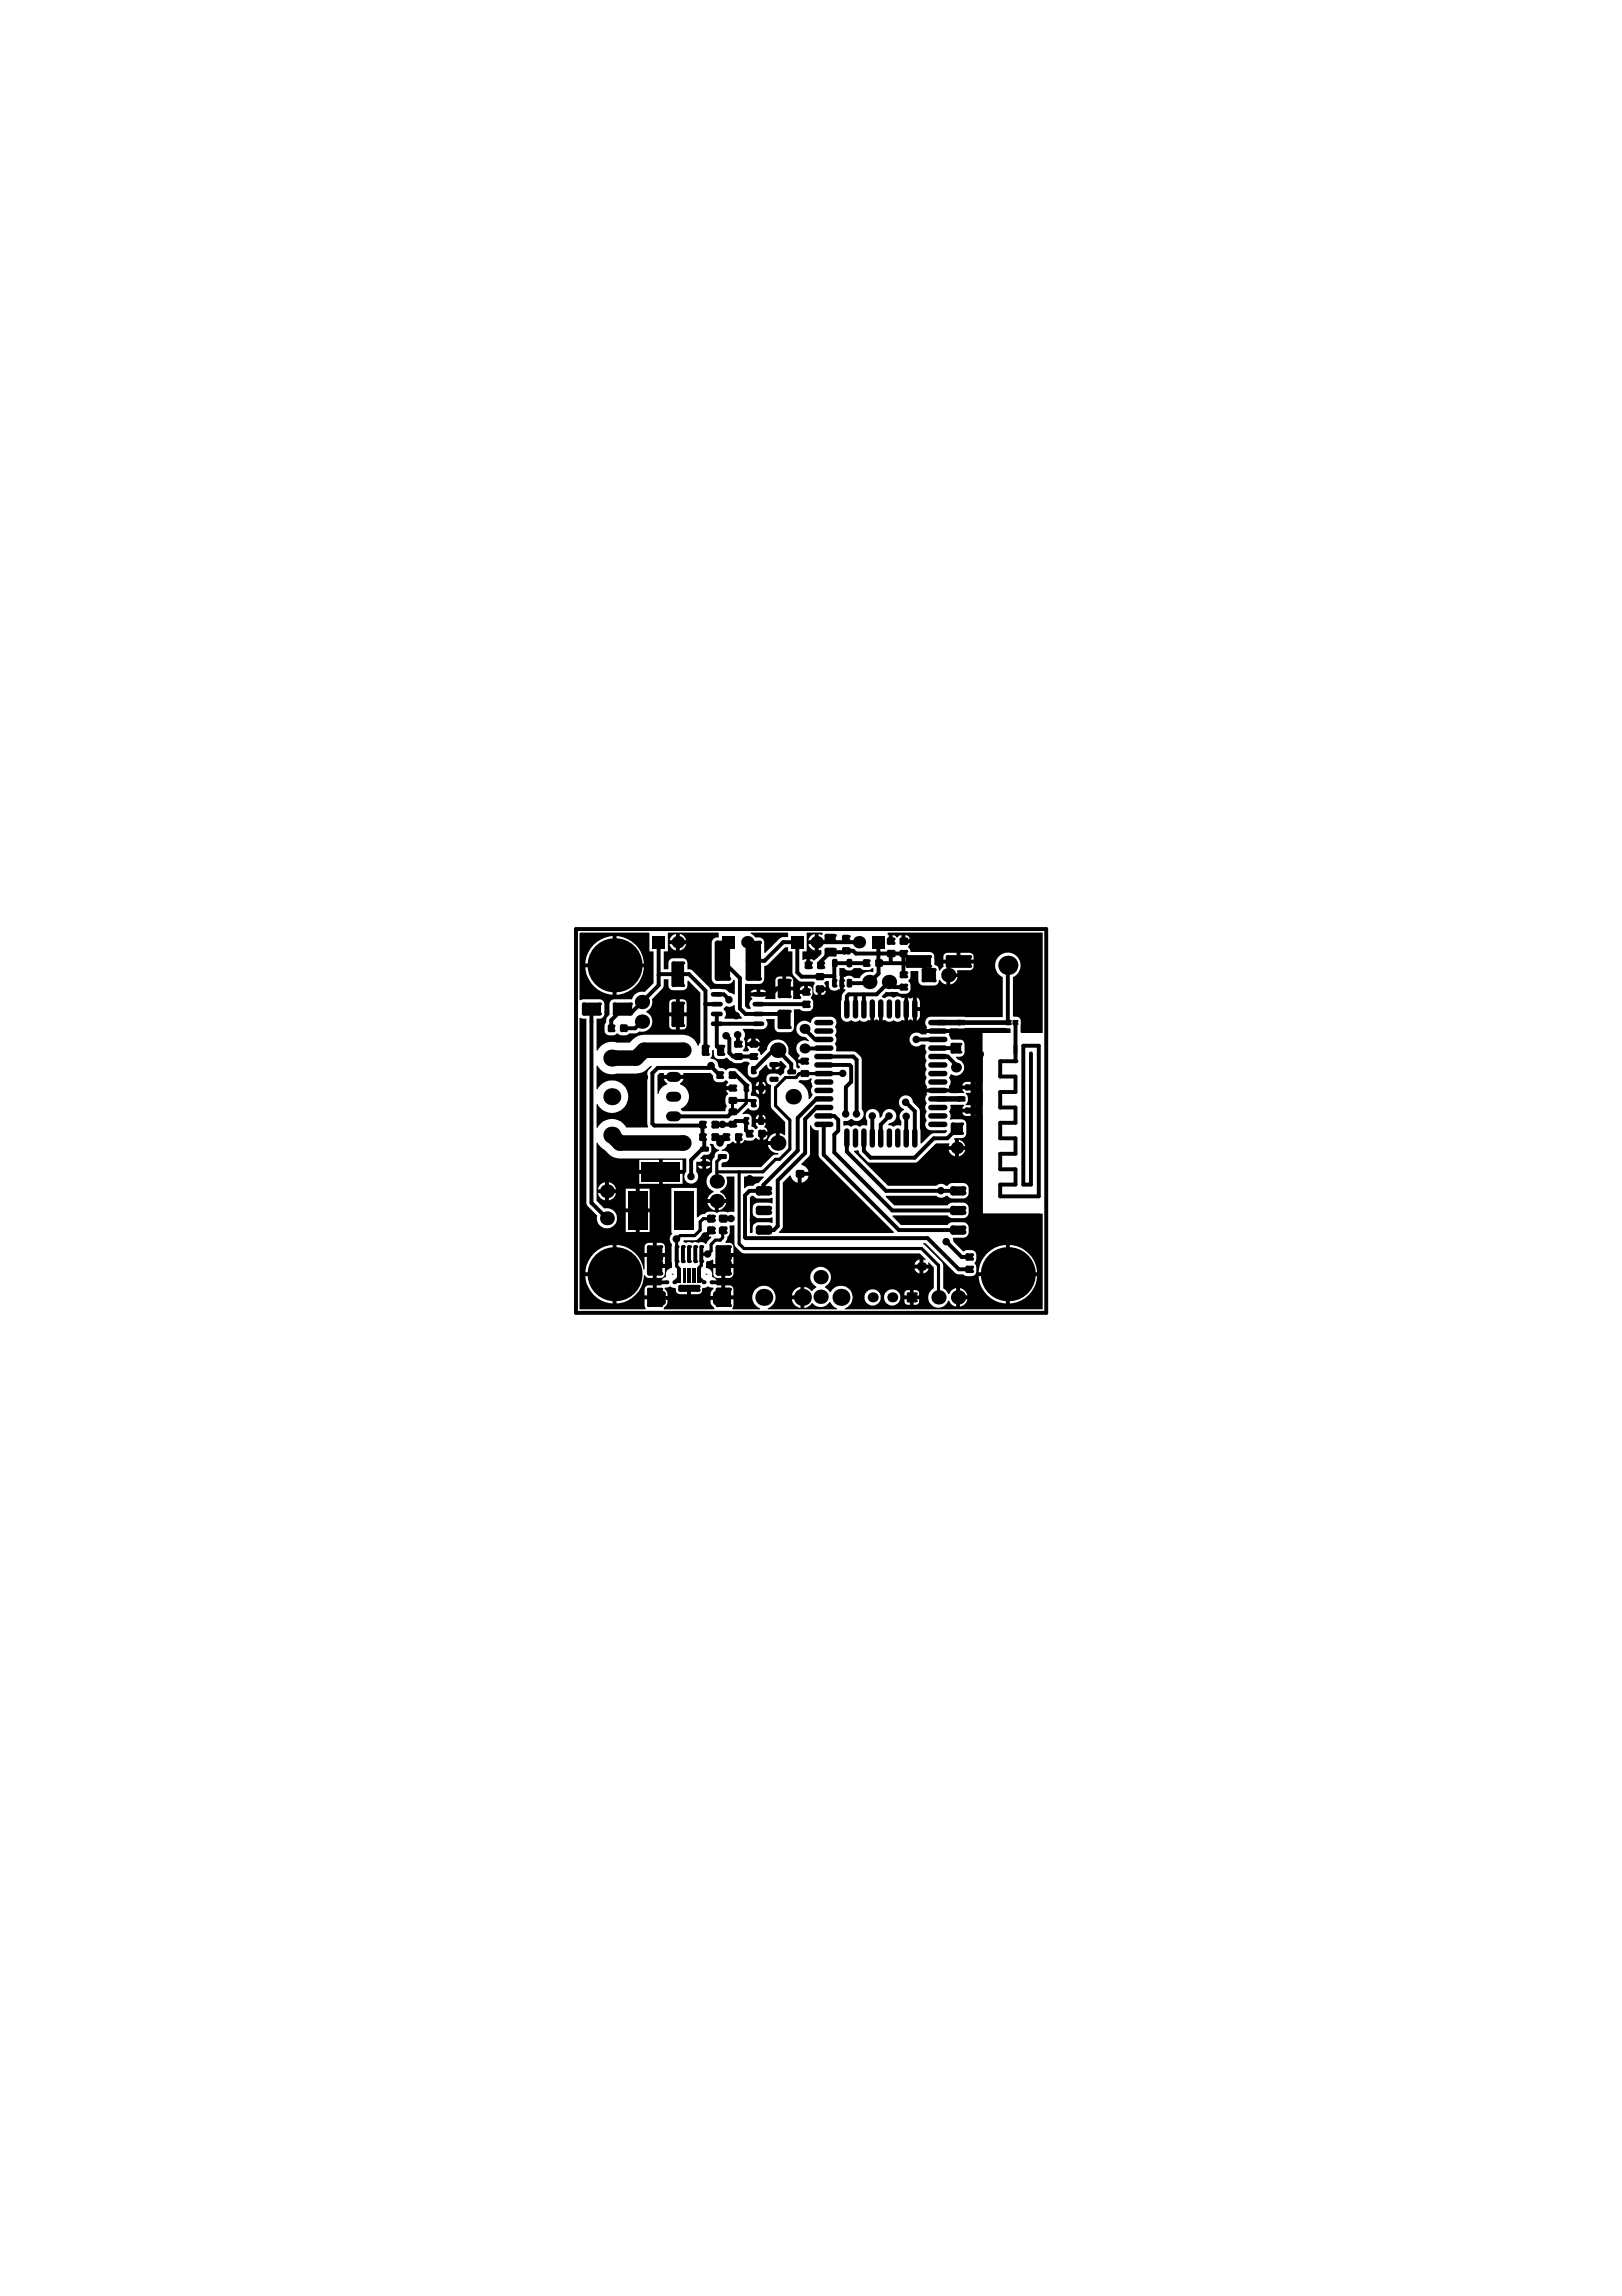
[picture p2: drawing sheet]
<svg xmlns="http://www.w3.org/2000/svg" width="210mm" height="297mm" viewBox="0 0 210 297" stroke-linecap="round" stroke-linejoin="round" font-family="sans-serif">
<g fill="none" stroke="#000" stroke-width=".51">
<path d="M74.5 120.2h60.9v49.6h-60.9zM76.5 130.9v24.7l2 2M80.5 130.5l-1.4 1.5v1M83.1 132.2l-.9 .8h-1.5M85.2 121.9v5.6l-3.4 3.4h-.8M85.2 126.2l.2-.2h3.8l2.1 2.2v7.7M91.3 129.9h1.5M92 137.9l1.1 1.2M92.1 137.9l-.3 .3h-6.7l-.7 .6v6.6l.3 .2h6.1l.1-.1v1.6l.2 .2v1.4h-.2l-1.5 1.4v2.1M92.8 128.6h.9l.7 .8M92.8 131.2v4.2l.5 .5M92.8 132.4h5.4"/>
<path d="M93.5 124.3l2.3 2.2v4l.7 .7h4.3l.7 .7M94 134l.4 .4v1.8l.5 .5h2.6M94.7 139.1h.5l1.4 1.3v.3M95.5 133.9v1.2M96.7 124.3h2.2l2.5-2.4h1.8v3.9l.5 .6 4.3-.1M97.5 138.5l2.6-2.6h.5l1.8 1.7v1.1M97.5 133.9v1.2M98.2 129.9h6.1M101.5 127.9h-.9l-.8 .7h-1.6M104.1 133.1l1.4 1.4h1.1M105.7 121.9h5.5M106.2 124.9v-.5l1.2-1.2h1.9l.2-.2h.9l.4 .4h6.1v2.7"/>
<path d="M106.6 135.6h-2.5M106.6 137.8h3.3l.2 .2v2l-.6 .6v3.5M106.6 136.7h3.8l.5 .4v7M107.4 121.4v.4M109.5 121.4v.3l.1 .2M110.7 128.8v1.7M111.8 128.6v1.9M112.1 124.6h-4.1v2.6M113.7 121.9v4.1l-1.3 1.2h-2.5M113.7 124.6h5l.1-.2 1.4 1.3v.5M113.7 123.2l.1 .2M115.3 123.4v1.2"/>
<path d="M116.9 127.7h-1.2l-.7-.7-1.6 1.6h-3.6l-.2 .3v1.6M118.6 134.5h2.8M121.4 136.7h1.2l1.1 1.1v.3M121.4 135.6h2.3M125.9 133.4h2M126.4 136.4v20.9M130.4 124.9l.1 7.4M131.4 132.3v5h-2v2h2v2h-2v2h2v2h-2v2h2v2h-2v2h2v2h-2v1.5h5v-19.5h-2v18h1v-17M132.4 133.4h2M92 159.2l-.7 .7M92.5 147.1h1.5l-.8 .8zM92.5 145.5h2.2l.5-.5h1.3v1.3l.5 .4"/>
<path d="M93.5 157.6h1.1M94.8 143.8l-.6 .6h-7M106.6 142.2h-.9l-2.5 2.4v4.3l-4.4 4.4v.8h-1.8l-.6 .5v5.5l.1 .1h23.5l4.1 4h1.3M106.6 143.3h-.9l-1.5 1.5v4.4l-3.6 3.5v5.9l-.5 .5h-1.3M106.6 144.4h1.4l.5 .5v1.4l-.5 .5v2.3l7.5 7.5h8.4M106.6 145.5v3.9l9.7 9.7h7.6M109.6 147.2v1.8l5.1 5.1h9.2M112.9 144.4v2.8M115.1 144.4l-1.1 1.1v1.7M117.2 142.6l1.2 1.2v3.4M117.3 144.4v2.8M123.8 146l-1.2 1.3h-1.8l-2.4 2.5h-5.7l-.9-.9v-1.7"/>
<path d="M125.9 157.3h8.5v2h-8.5v-22.9h1v20.9M125.9 157.8h8.5M125.9 158.3h8.5M125.9 158.8h8.5M122.5 160.7l1.9 1.9h1"/>
</g>
<g fill="#000">
<path d="M77.2 137.9h.1a2.04 2.04 0 0 0 2.5 1h2.5a2.29 2.29 0 0 0 1.9-1l.1 .1-.4 .5-.1 .3v6.6l.1 .3-.1 .2h-2.8a2.07 2.07 0 0 0-1.8-1.1 2.07 2.07 0 0 0-1.9 1.1h-.1v-3l.1-.1a2.1 2.1 0 0 0 3.2 .7 2.1 2.1 0 0 0 0-3.3 2.1 2.1 0 0 0-3.2 .7h-.1zM85.4 138.8h.5v.3h2.6l-.1-.2 .1-.1h3.4l.4 .4a.68 .68 0 0 0 .6 .8 .9 .9 0 0 0 1-.2l.3 .1-.2 .6h.8v.5h-.8l.2 .4v.2a1.15 1.15 0 0 0-.1 1.5l-.2 .7h-5.6l-.2-.2v-.2a1.66 1.66 0 0 0 1.1-1.6 1.66 1.66 0 0 0-1.2-1.5v-.1l.2-.2 .3-.4h-2.6l.2 .4 .2 .2v.1a1.55 1.55 0 0 0-1.1 1.2h-.1v-2.4zM93.9 130.2h.1a.75 .75 0 0 0 1-.2l.1 .1 .1 .7 .8 .9v.1h-2.2v-.1a.72 .72 0 0 0-.2-1.1v-.1zM97.2 120.6h4.7l.1 .1v.5a1.19 1.19 0 0 0-1.1 .2l-1.9 1.9h-.1v-1.4a.65 .65 0 0 0-.7-.6h-.4l-.7-.5zM103.3 139.9l.3-.2a1.29 1.29 0 0 0 1.3-.2h.1l.1 .1a.76 .76 0 0 0 .1 .9 .77 .77 0 0 0 0 1.1l-.4 .6-.2-.1a2.04 2.04 0 0 0-1.2-2.1zM88.5 160.5l1.7-.1 .9-.9h.1a.55 .55 0 0 0 .8 .5l.1 .1-.5 .5-.2 .3h-.2a.72 .72 0 0 0-.8-.1l-.4-.1-.4 .1-.5-.1-.3 .1-.3-.1zM97.3 154.7h.2l.3 .3 .3 .1 1.9-.1v.6l-.1 .1-.4-.1h-1.6a.69 .69 0 0 0-.5 .7 1.03 1.03 0 0 0 .4 1.2l.3 .1 1.9-.1v.7l-.1 .1-.4-.2h-1.6a.69 .69 0 0 0-.5 .7v.6l-.1 .1h-.3v-4.6zM96.3 152.2h2.5v.1l-.6 .8-.4 .1-.3 .2-.8 .1-.3 .2h-.1zM86 166.6l.7-.2 .8 .3a.57 .57 0 0 0 .5 .7h.9v-.7h.5v.7h.9a.56 .56 0 0 0 .6-.7l.7-.3 .3 .1 .3 .1 .1 .2a.8 .8 0 0 0-.3 .9h1.2v.5h-1.2a1.12 1.12 0 0 0 .5 1.1l-.1 .1h-6.5v-.1l.1-.2a.84 .84 0 0 0 .4-.9h-1.2v-.5h1.2v-.3a.73 .73 0 0 0-.4-.6z"/>
<path d="M75 131.7h.1l.2 .1h.6v23.8l.2 .5 1.2 1.2a1.3 1.3 0 0 0 1.1 1.6 1.3 1.3 0 0 0 1.4-1.4 1.3 1.3 0 0 0-1.6-1.2l-1-1v-7.4l.1-.1a1.99 1.99 0 0 0 .9 .9 2.56 2.56 0 0 0 2 1.2h8.5h.1v1.7a.9 .9 0 0 0 0 1.3 .9 .9 0 0 0 1.3 0 .9 .9 0 0 0 0-1.3v-1.2l.1-.1h.7v-.4l-.2 .1-.1-.1 .5-.5a.78 .78 0 0 0 .9-.3 .78 .78 0 0 0-.2-1l.2-.1h.3v.1a.88 .88 0 0 0 .8 .7v.1a.65 .65 0 0 0-.6 .8l-.3 .4v.2v1.4a1.32 1.32 0 0 0-.8 1.2 1.32 1.32 0 0 0 .9 1.2v.1a1.22 1.22 0 0 0-.7 .9h2.4a1.16 1.16 0 0 0-.8-.9v-.1a1.28 1.28 0 0 0 .8-1.8l.1-.1h.9v4.5l-.8 .2a1.55 1.55 0 0 0-1.3 0h-.1a1.45 1.45 0 0 0-1.5 0l-.1 .2a.93 .93 0 0 0-.9 .4h-.1v-3.8h-3.3v5.8l.1 .1a.85 .85 0 0 0 0 1.4l-.1 2.2 .1 .7-.1 .2a.8 .8 0 0 0-.7 1l-.6 .6h.6v.4h-.6l-.1 .2h-.5v1.5h-.3v.3h-1.3v.8l.1 .5h-8.5zM91.4 149.9v.4h.5a.46 .46 0 0 0-.5-.4zM91.4 150.8v.4a.46 .46 0 0 0 .5-.4zM90.3 150.8a.51 .51 0 0 0 .6 .4v-.4zM85.8 150.1v1.3h2.5v-1.3zM82.7 150.1v1.3h2.6v-1.3zM85.8 151.9v1.3h2.5v-1.3zM82.7 151.9v1.3h2.6v-1.3zM78.8 152.9v1h.9a1.08 1.08 0 0 0-.9-1zM77.7 153.3l-.3 .6h.9v-1zM78.8 154.4v.9a1.08 1.08 0 0 0 .9-.9zM77.4 154.4a1.1 1.1 0 0 0 .9 .9v-.9zM82.8 153.8v2.5h1.3v-2.5zM81 153.8v2.5h1.3v-2.5zM93 155.6v1a1.21 1.21 0 0 0 1-1zM91.6 155.6a1.21 1.21 0 0 0 .9 1v-1zM82.8 156.8v2.6h1.3v-2.6zM81 156.8v2.6h1.3v-2.6zM85 160.8v1.3h1v-.8a.52 .52 0 0 0-.5-.5zM83.6 160.9l-.2 .4v.8h1.1v-1.3h-.6zM76.8 162.2a3.9 3.9 0 0 0-1 2.4h3.5v-3.5a3.5 3.5 0 0 0-2.5 1.1zM85 164v1.3h.5a.56 .56 0 0 0 .5-.5v-.8zM79.8 161.1v7.5a3.8 3.8 0 0 0 3.5-3.6h.2a.52 .52 0 0 0 .5 .3h.5v-1.5h.2v-.3h1.3v-.9h-2.6v1.6l-.1 .1a3.8 3.8 0 0 0-3.5-3.2zM83.6 166.4l-.2 .4v.8h1.1v-1.3h-.8zM75.8 165.1a3.7 3.7 0 0 0 3.5 3.5v-3.5z"/>
<path d="M75.1 120.6l8.9 .1v2.4h.6v4.1l-1.2 1.1a1.42 1.42 0 0 0-1.7 1h-2.2a.61 .61 0 0 0-.6 .6v1.4l-.4 .4-.1 .6a1.2 1.2 0 0 0 .2 1.6 1.37 1.37 0 0 0 1.3-.2 1.11 1.11 0 0 0 1.5 0h1l.3-.2a1.36 1.36 0 0 0 1.6-.8 1.36 1.36 0 0 0-.7-1.7v-.2a1.29 1.29 0 0 0 .8-1.5l1.4-1.5 .1-.3v-.8h.6v.8a.61 .61 0 0 0 .6 .6h1.3a.61 .61 0 0 0 .6-.6v-.6h.1l1.5 1.5v6.5l-.2 .4h-.1a1.94 1.94 0 0 0-1.9-1.4h-5.1a2.25 2.25 0 0 0-1.8 1h-1.7a2.04 2.04 0 0 0-2.5 1h-.1v-4.1a.73 .73 0 0 0 1-.6v-1.3a.65 .65 0 0 0-.6-.6l-2.6 .1v-8.6zM79.8 121.1v3.6h3.5a3.8 3.8 0 0 0-3.5-3.6zM76.8 122.2a3.9 3.9 0 0 0-1 2.5h3.5v-3.6a3.9 3.9 0 0 0-2.5 1.1zM79.8 125.1v3.6a3.8 3.8 0 0 0 3.5-3.6zM75.8 125.1a3.8 3.8 0 0 0 3.5 3.6v-3.6zM88 129.3v1.7h.9v-1.2a.52 .52 0 0 0-.5-.5zM86.7 129.4l-.1 .4v1.2h.9v-1.7h-.4zM88 131.5v1.7h.4a.52 .52 0 0 0 .5-.5v-1.2zM86.6 131.5v1.2a.48 .48 0 0 0 .5 .5h.4v-1.7z"/>
<path d="M92.2 135.9l.1-.1 .1 .1a.85 .85 0 0 0 .4 1.1 1.76 1.76 0 0 0 1.3-.2l.7 .6a1.35 1.35 0 0 0 1.5-.1h.4l.3 .2-.1 .2a1.23 1.23 0 0 0 .2 1.6 .74 .74 0 0 0 1.1-.7l.9-.9 .2 .1a.53 .53 0 0 0 .6 .6v-.7h.2v-.2h.8v-.1l.1-.2 .8 .7v.2a.66 .66 0 0 0-.3 .7l-.5 .3h-.1a1.2 1.2 0 0 0-1.7 .2 .72 .72 0 0 0 .5 1l.1 3 1.8 1.9v1.6l-.1 .1-.6-.3v1.3h-.3v.2h-1.2a1.24 1.24 0 0 0 1.3 1.1v.1l-.1 .1h-.5l-.2 .1-1.4 1.5h-5.1v-.5l.1-.1a.75 .75 0 0 0 .9-.9 .75 .75 0 0 0-1-.6v-.2a.89 .89 0 0 0 .7-.7 .64 .64 0 0 0 .6-.3l.6 .2v-.8h.5v.8a.5 .5 0 0 0 .5-.4h.1a1.01 1.01 0 0 0 1.3-.3h.2l.4 .3v-.8h.3v-.3h.7a.45 .45 0 0 0-.4-.5l.2-.6h-1.3l.1 .2 .2 .3a.3 .3 0 0 1-.4 .3l-.2-.3-.3-.1v-.1a1.63 1.63 0 0 0-.1-1.3 .92 .92 0 0 0-.9-.1l-.1-.1 .7-.7h.1a.76 .76 0 0 0 .8 .3 .76 .76 0 0 0 .5-.6v-.7a.7 .7 0 0 0-.9-.6h-.1v-.4a1.24 1.24 0 0 0-.2-1.5l-1.4-1.4a1.07 1.07 0 0 0-1.6 0h-.1a.65 .65 0 0 0-.7-.3l-.3-.2a.88 .88 0 0 0-.9-1v-.1l.1-.3zM100.4 138v.4a.49 .49 0 0 0 .5-.4zM98.7 139.9v.6h.4a.49 .49 0 0 0-.4-.6zM98 140.1l-.2 .4h.4v-.6zM98.7 141v.6a.46 .46 0 0 0 .4-.6zM97.8 141a.52 .52 0 0 0 .4 .6v-.6zM98.7 144.2v.6h.4a.46 .46 0 0 0-.4-.6zM98 144.3l-.2 .5h.4v-.6zM98.8 146.9v.6a.49 .49 0 0 0 .5-.6zM99.7 146.9l-.3 .7h1v-1z"/>
<path d="M86.4 120.7h6.6v.6l-.6 .1-.2 .2-.1 .3v4.7l.1 .4a.56 .56 0 0 0 .6 .3h1.5a.69 .69 0 0 0 .6-.5l.1-.1 .1 .1v1.8l-.1 .1-.2-.1a1.42 1.42 0 0 1-.9-.6l-.7-.1-1.3 .1-.1-.2-2.2-2.2-.3-.2h-.3v-.8a.61 .61 0 0 0-.6-.6h-1.3a.61 .61 0 0 0-.6 .6v.8h-.6v-2.3h.5zM88 120.8v.8h.8a1.02 1.02 0 0 0-.8-.8zM86.9 121.1l-.2 .5h.8v-.8zM88 122.1v.9a1.12 1.12 0 0 0 .8-.9zM86.7 122.1a1.08 1.08 0 0 0 .8 .9v-.9z"/>
<path d="M104.4 120.7l2-.1 .1 .2-.2 .2-.4-.2v2.2l.3-.1 .1 .1v.4l-.9 .9-.5-.2v.8h-.6v-.8l-.5 .1v-1.1h.6zM104.9 121.1l-.3 .5h.8v-.8zM104.6 122.1v.1a1.12 1.12 0 0 0 .8 .8v-.9z"/>
<path d="M96.4 127.3l.1-.1 1.7 .1 .5-.2 .2-.5v-1.6l.5-.2 2.2-2.2h.4v.5h.5v2.7l.1 .3 .9 .8 1.8 .1 .1 .1-.1 .4a1.11 1.11 0 0 0 .3 1.2h.2v-.7h.3v-.3h.8l-.2-.4v-.2l.2-.2h.4v.9a.82 .82 0 0 0 1.3 .2h.1l-.1-2.8h.7v.2a.82 .82 0 0 0 1.2-.2h.9v.1a1.14 1.14 0 0 0 1.4-.1l.2 .1v.4h-.2a1.3 1.3 0 0 0-1.5 .8h-.8l-.1-.1a.95 .95 0 0 0-1.1 0h-.1v1.6h.1l.1 .2-.4 .5-.2 .9 .1 2a.78 .78 0 0 0 1.2 .4 .76 .76 0 0 0 1.1 0l.2 .1a.75 .75 0 0 0 .9-.1h.3v-1.5h.5v1.5l.3-.1 .3 .1v-1.5h.5v1.5h.4l.1 .1a.81 .81 0 0 0 .9-.1l.2 .1a.75 .75 0 0 0 .9-.1h.3v-3l-.3 .1a.8 .8 0 0 0-1.1 0 .77 .77 0 0 0-1 0h-.2l-.3-.2 .6-.6h1.5l.2 .2a1.17 1.17 0 0 0 1.4-.3 1.11 1.11 0 0 0-.3-1.2l.2-.2a1.2 1.2 0 0 0 .1-1.1l.1-.1h.9l.1 1.5 .3 .3 1.7 .1a.62 .62 0 0 0 .6-.7h.2a1.06 1.06 0 0 0 .8 .6v-1.2h.2v-.3h1.2l-.1-.3 .1-.1h1.6a.52 .52 0 0 0 .5-.5v-.3h-3.9v.4l-.5 .5-.1-.1a.61 .61 0 0 0-.6-.7v-1l-.2-.5-.4-.1h-2.5v-.3l-.3-.3 .2-.6h-.8v-.2h-.2v-.8h-.3l-.2 .3-.7-.3v.8h-.5v-.8l-.1-.1v-.2l20-.1v13h-2.7l-.1-.1v-.9a.76 .76 0 0 0-.1-.8 .76 .76 0 0 0-.8-.3h-.1v-5.1a1.65 1.65 0 0 0 .6-2.5 1.65 1.65 0 0 0-2.6 0 1.65 1.65 0 0 0 .7 2.5v5.2h-9.5a.75 .75 0 0 0-.3 1.2l-.1 .3h3l.1-.1 1.7 .1 .2-.1h5.2l.7 .1v.5h-3.6v6.5l-.2 .1-.4-.2h-.5v1.4h.8l.1-.2h.2v1.9l-.2 .1-.1-.2h-.8v1.4l.8-.1 .1-.1h.2v12.8h7.7v12.4h-25.5v-.2a1.5 1.5 0 0 0 .6-2.4 1.5 1.5 0 0 0-2.5 .4h-.1l-.3-.4-.3-.2v-.2a1.34 1.34 0 0 0 .4-2 1.34 1.34 0 0 0-2.1 0 1.34 1.34 0 0 0 .5 2v.2l-.5 .4h-.1l-.5-.4-.4-.1v2.7l.8-.3 .1-.3h.2a1.29 1.29 0 0 0 2.1-.1h.2a1.54 1.54 0 0 0 .8 .8v.1h-8.9v-.2a1.5 1.5 0 0 0 .6-2.3 1.5 1.5 0 0 0-2.4 .1 1.5 1.5 0 0 0 .8 2.3l-.1 .1h-3.5l.1-.5v-.8h-1.3v-.3h-.3v-1.5h-.5l-.1-.2h-.6v-.4h.6l-.3-.4-.2-.1-.1-.1a.77 .77 0 0 0-.7-1v-.9l.8-.3 .1 .1v.5h2.6v-.9h-1.3v-.5h1.3v-.8a.52 .52 0 0 0-.5-.5h-.5v-.1l.2-.3v-.4l.2-.1a1.43 1.43 0 0 0 .1-1.2l.1-.2 .5 .1 .1 2.5a2.12 2.12 0 0 0 1.2 1.1h22.7l.8 .7-.1 .1-.2-.1v.7h.7l-.1-.2 .1-.1 .6 .7v2.7a1.32 1.32 0 0 0-.2 2.1 1.32 1.32 0 0 0 2.1-.5h.1l.1 .2a1.27 1.27 0 0 0 .8 .6v-2.5a1.08 1.08 0 0 0-.9 .8h-.1l-.3-.5-.3-.2-.1-3.2-2.3-2.4-.2-.1v-.2h.3l3.8 3.9 .3 .1 .8 .1a1.16 1.16 0 0 0 1.6-.2 1.25 1.25 0 0 0-.2-1.2l.1-.2a1.12 1.12 0 0 0-.2-1.5 1.41 1.41 0 0 0-1.3 .1l-1.3-1.3-.1-.3 .1-.2h1.4l.5-.3 .1-.4a1.07 1.07 0 0 0-.4-1.2l-.4-.1h-1.3l-.4 .1-.3 .3h-6l-1.1-1.1v-.2h7.1l.4 .4h1.6l.5-.2 .3-.5a1.07 1.07 0 0 0-.4-1.2l-.4-.1h-1.3l-.4 .1-.3 .2h-6.9l-1.1-1.1 .1-.1h6.5l.2 .2a.93 .93 0 0 0 1-.2h.2l.4 .3 1.6 .1 .5-.2 .3-.6a1.07 1.07 0 0 0-.4-1.1l-.4-.1h-1.3l-.4 .1-.3 .2h-.2a.89 .89 0 0 0-1.2 0h-6.3l-4.4-4.4 .1-.1 .4-.1 .1 .1 .2 .4 .9 .9 .3 .2h6l.3-.2 2.3-2.3h1.7l.1 .1-.1 .3h.8v-.9h-.2l.2-.2h.8a.61 .61 0 0 0 .7-.6v-1.2l-.2-.4-.5-.2-1.4 .1-.1-.1 .1-.2v-.4l-.2-.4 .2-.3v-.5v-.1h1.7l.1 .2-.3 .3h1.1v-.4h-.6v-.1l.1-.1a.92 .92 0 0 0-.1-1.3v-.1h.6v-.5h-1.1l.3 .4-.1 .1-4.8-.1 .1 .3a.8 .8 0 0 0-.1 1.1 .83 .83 0 0 0 0 1.1 .87 .87 0 0 0 0 1.1 .77 .77 0 0 0-.1 .8 .77 .77 0 0 0 .7 .5h1.9l.2 .2-.3 .2h-1.6l-1.5 1.4-.1-.1-.1-4.3-.9-1a.92 .92 0 0 0-.8-.9 .92 .92 0 0 0-1 .8 .92 .92 0 0 0 .7 1l-.1 .2a.89 .89 0 0 0-.3 1.3v.6h-.1h-.5l-.4 .2-.3-.2h-.3l-.1-.1 .2-.2a.91 .91 0 0 0 .9-.9 .91 .91 0 0 0-.9-.9 .91 .91 0 0 0-.9 .8l-.3 .3h-.1a.9 .9 0 0 0-1.1-1.1 .9 .9 0 0 0-.5 1.5v.6h-.1h-.5l-.3 .2-.6-.2-.6 .2-.3-.2h-.5h-.2v-.5l.2-.1a1.11 1.11 0 0 0 .9-.2 .9 .9 0 0 0 1.3 0 .9 .9 0 0 0 0-1.3v-6.6l-.2-.2-.7-.6-2.4-.1v-.1v-.5l-.2-.3 .2-.6-.2-.6a.87 .87 0 0 0 0-1.1 .77 .77 0 0 0 .2-.8 .77 .77 0 0 0-.7-.5l-2 .1-.4 .3-.2 .4-.3-.1a1.05 1.05 0 0 0-1.5 .7 1.05 1.05 0 0 0 1.1 1.2l.5 .5-.1 .1a1.06 1.06 0 0 0-1.4 .4 1.06 1.06 0 0 0 .3 1.4l-.2 .6h.8v.4h-.8l.2 .6-.3 .1-.1-.1-.1-.8-1-1a1.41 1.41 0 0 0-1.1-1.8 1.41 1.41 0 0 0-1.6 1.3l-.8 .7-.4-.7 .2-.5h-1.6l.2 .4v.2l-.2 .1h-.4l-.1-.1v-.1a1.26 1.26 0 0 0 0-1.4 .84 .84 0 0 0-.1-1.2l.1-.1h2.6a.76 .76 0 0 0 .3-1.2l.1-.1h1l.1 1.4 .3 .3h1.5a.61 .61 0 0 0 .6-.6v-2.2l.1-.1h.7l.3 .2a1.2 1.2 0 0 0 1.4-.4 1.16 1.16 0 0 0-.3-1.3l.1-.1a.97 .97 0 0 0-.2-1.4h-.3v.7h-.2v.3h-.8v.2l.2 .2v.1l-.1 .2h-.9l-.1-1.2h-2.3v1.2h-1.3v-.2l.2-.2h-2.1l.2 .2v.2a.77 .77 0 0 0-.2 1.1v.1h-.4l-.3-.3zM117.2 121v.5h.5a.52 .52 0 0 0-.5-.5zM124.3 123.3v.9h1.7v-.4a.52 .52 0 0 0-.5-.5zM122.2 123.4l-.1 .2v.6h1.7v-.9h-1.2zM123 126.4v1a1.2 1.2 0 0 0 .9-1zM101.7 126.3v1.4h.9v-.9a.52 .52 0 0 0-.5-.5zM100.5 126.5l-.2 .3v.9h1v-1.4h-.5zM103.7 127.7l-.2 .4h.6v-.5zM98.4 128v.4h.8a.68 .68 0 0 0-.8-.4zM97.2 128.2l-.1 .2h.8v-.4l-.4 .1zM106.3 128.2v.5a.49 .49 0 0 0 .6-.5zM117.5 129v3l.3-.1 .3 .1v-3l-.2 .2zM118.6 129v1.3h.4a1.19 1.19 0 0 0-.2-1.1zM118.6 130.8v1.2l.3-.2 .1-.4v-.6zM97.8 134.3v.5h.5a.52 .52 0 0 0-.5-.5zM96.8 134.5l-.1 .3h.5v-.5zM118 133.8a.91 .91 0 0 0-.1 1.3 .91 .91 0 0 0 1.3 0h.5l.1 .2v.5l.1 .3a.87 .87 0 0 0 0 1.1 .83 .83 0 0 0 0 1.1 .83 .83 0 0 0 0 1.1 .8 .8 0 0 0 .1 1.1l-.1 .3h3l-.1-.3a.8 .8 0 0 0 0-1.1l.2-.4h.1a1.06 1.06 0 0 0 1.6-.5 1.06 1.06 0 0 0-.7-1.4l-.3-.3 .1-.1h.4a.61 .61 0 0 0 .6-.6v-1a.56 .56 0 0 0-.6-.6h-1l-.4-.6 .1-.3h-3v.2h-.7a.95 .95 0 0 0-1.2 0zM124.7 140.1l-.2 .3h1.1v-.4h-.5zM124.5 143.9a.48 .48 0 0 0 .6 .5h.5v-.5zM124.1 147.4v.9l.8-.1a1.12 1.12 0 0 0-.8-.8zM124.1 148.8v.8a1.19 1.19 0 0 0 .8-.8zM122.8 148.8a1.08 1.08 0 0 0 .8 .8v-.8zM118.6 163.2l-.3 .4h.7v-.7zM130.7 161.1v3.5h3.5a3.7 3.7 0 0 0-3.5-3.5zM127.7 162.2a3.6 3.6 0 0 0-1.1 2.4h3.6v-3.5a3.5 3.5 0 0 0-2.5 1.1zM119.5 164.1v.7a1.03 1.03 0 0 0 .7-.7zM118.3 164.1a.93 .93 0 0 0 .7 .7v-.7zM93.9 164v1.3h.5a.56 .56 0 0 0 .5-.5v-.8zM92.3 164v.8a.52 .52 0 0 0 .6 .5h.4v-1.3zM124.2 166.6v1h1a1.21 1.21 0 0 0-1-1zM93.9 166.3v1.3h1v-.8a.52 .52 0 0 0-.5-.5zM118.2 166.9v.7h.7a.54 .54 0 0 0-.1-.6 .54 .54 0 0 0-.6-.1zM117.2 167l-.1 .2-.1 .4h.8v-.7h-.5zM102.8 166.9l-.2 .2-.1 .5h1.1v-1.1zM130.7 165.1v3.5a3.7 3.7 0 0 0 3.5-3.5zM126.6 165.1a3.7 3.7 0 0 0 3.6 3.5v-3.5zM118.2 168.1v.7a.55 .55 0 0 0 .6-.1 .55 .55 0 0 0 .1-.6zM117 168.1a.55 .55 0 0 0 .2 .6 .55 .55 0 0 0 .6 .1v-.7zM114.4 167.9a1.06 1.06 0 0 0 2.1 0 1.06 1.06 0 0 0-2.1 0zM111.9 167.9a1.06 1.06 0 0 0 2.1 0 1.06 1.06 0 0 0-2.1 0zM124.2 168.1l.1 .9a1.16 1.16 0 0 0 .9-.9zM102.5 168.1a1.35 1.35 0 0 0 1.1 1.1v-1.1z"/>
<path d="M104.8 145.6h.2l.1 .2a.83 .83 0 0 0 .8 .4v3.2l.1 .3 9.7 9.7-.1 .1h-14.8v-.1l.4-.4 .1-.4v-5.6l.9-.9h.1a1.17 1.17 0 0 0 .9 .9v-1.1h.3v-.3h1.1a1.1 1.1 0 0 0-.9-.9v-.1l.9-.9 .2-.4zM103.7 152.1l.1 .9a1.13 1.13 0 0 0 .8-.9z"/>
<circle cx="75.5" cy="129.9" r=".2"/>
<circle cx="75.5" cy="131.2" r=".2"/>
<circle cx="76" cy="128.5" r=".48"/>
<circle cx="77.6" cy="129.9" r=".2"/>
<circle cx="77.6" cy="131.2" r=".2"/>
<circle cx="77.9" cy="139.4" r=".49"/>
<circle cx="78" cy="134.3" r=".49"/>
<circle cx="78.8" cy="132.7" r=".2"/>
<circle cx="78.8" cy="133.3" r=".2"/>
<circle cx="79.2" cy="136.9" r="1.1"/>
<circle cx="79.3" cy="133.3" r=".2"/>
<circle cx="79.3" cy="132.7" r=".2"/>
<circle cx="79.5" cy="131.2" r=".2"/>
<circle cx="79.5" cy="129.9" r=".2"/>
<circle cx="79.5" cy="124.9" r="3.5"/>
<circle cx="80.4" cy="133.3" r=".2"/>
<circle cx="80.4" cy="132.7" r=".2"/>
<circle cx="80.9" cy="133.3" r=".2"/>
<circle cx="80.9" cy="132.7" r=".2"/>
<circle cx="81.6" cy="131.2" r=".2"/>
<circle cx="81.6" cy="129.9" r=".2"/>
<circle cx="82.8" cy="121.6" r=".49"/>
<circle cx="83.1" cy="132.2" r=".93"/>
<circle cx="83.1" cy="129.6" r=".93"/>
<circle cx="83.4" cy="139.4" r=".48"/>
<circle cx="83.5" cy="126.9" r=".49"/>
<circle cx="85.5" cy="130.4" r=".49"/>
<circle cx="86" cy="128.9" r=".49"/>
<circle cx="87.1" cy="129.8" r=".2"/>
<circle cx="87.1" cy="132.7" r=".2"/>
<circle cx="87.1" cy="124.6" r=".2"/>
<circle cx="87.1" cy="127.5" r=".2"/>
<circle cx="87.7" cy="121.9" r=".8"/>
<circle cx="88.4" cy="124.6" r=".2"/>
<circle cx="88.4" cy="132.7" r=".2"/>
<circle cx="88.4" cy="129.8" r=".2"/>
<circle cx="88.4" cy="127.5" r=".2"/>
<circle cx="88.4" cy="135.9" r="1"/>
<circle cx="89.5" cy="128.9" r=".49"/>
<circle cx="89.5" cy="133.4" r=".49"/>
<circle cx="89.5" cy="139.3" r=".49"/>
<circle cx="90" cy="130.4" r=".49"/>
<circle cx="90.5" cy="123.9" r=".49"/>
<circle cx="90.5" cy="121.9" r=".48"/>
<circle cx="91" cy="135.4" r=".2"/>
<circle cx="91" cy="136.4" r=".2"/>
<circle cx="91.5" cy="125.9" r=".48"/>
<circle cx="91.5" cy="136.4" r=".2"/>
<circle cx="91.5" cy="135.4" r=".2"/>
<circle cx="92" cy="137.9" r=".49"/>
<circle cx="92.8" cy="121.9" r=".25"/>
<circle cx="92.8" cy="126.6" r=".25"/>
<circle cx="92.9" cy="138.8" r=".2"/>
<circle cx="92.9" cy="139.4" r=".2"/>
<circle cx="93" cy="135.4" r=".2"/>
<circle cx="93" cy="136.4" r=".2"/>
<circle cx="93.4" cy="138.8" r=".2"/>
<circle cx="93.4" cy="139.4" r=".2"/>
<circle cx="93.5" cy="136.4" r=".2"/>
<circle cx="93.5" cy="135.4" r=".2"/>
<circle cx="94" cy="134" r=".49"/>
<circle cx="94.3" cy="126.6" r=".25"/>
<circle cx="94.3" cy="121.9" r=".25"/>
<circle cx="94.3" cy="129.3" r=".49"/>
<circle cx="94.5" cy="138.8" r=".2"/>
<circle cx="94.5" cy="139.4" r=".2"/>
<circle cx="94.5" cy="127.8" r=".49"/>
<circle cx="95" cy="139.4" r=".2"/>
<circle cx="95" cy="138.8" r=".2"/>
<circle cx="95.2" cy="134.8" r=".2"/>
<circle cx="95.2" cy="136.4" r=".2"/>
<circle cx="95.2" cy="136.9" r=".2"/>
<circle cx="95.2" cy="135.3" r=".2"/>
<circle cx="95.3" cy="131.4" r=".48"/>
<circle cx="95.5" cy="133.9" r=".49"/>
<circle cx="95.8" cy="134.8" r=".2"/>
<circle cx="95.8" cy="136.4" r=".2"/>
<circle cx="95.8" cy="136.9" r=".2"/>
<circle cx="95.8" cy="135.3" r=".2"/>
<circle cx="96.2" cy="138" r=".49"/>
<circle cx="96.7" cy="121.9" r=".8"/>
<circle cx="96.7" cy="121.9" r=".25"/>
<circle cx="96.7" cy="126.6" r=".25"/>
<circle cx="97.2" cy="135.3" r=".2"/>
<circle cx="97.2" cy="134.8" r=".2"/>
<circle cx="97.2" cy="136.4" r=".2"/>
<circle cx="97.2" cy="136.9" r=".2"/>
<circle cx="97.4" cy="138.1" r=".2"/>
<circle cx="97.4" cy="138.8" r=".2"/>
<circle cx="97.5" cy="133.9" r=".49"/>
<circle cx="97.6" cy="138.1" r=".2"/>
<circle cx="97.6" cy="138.8" r=".2"/>
<circle cx="97.8" cy="135.3" r=".2"/>
<circle cx="97.8" cy="134.8" r=".2"/>
<circle cx="97.8" cy="136.9" r=".2"/>
<circle cx="97.8" cy="136.4" r=".2"/>
<circle cx="98.2" cy="121.9" r=".25"/>
<circle cx="98.2" cy="126.6" r=".25"/>
<circle cx="98.8" cy="139" r=".49"/>
<circle cx="99.2" cy="127.2" r=".48"/>
<circle cx="99.5" cy="133.9" r=".48"/>
<circle cx="99.5" cy="121.9" r=".48"/>
<circle cx="99.8" cy="139.8" r=".2"/>
<circle cx="99.8" cy="137.9" r=".2"/>
<circle cx="99.8" cy="139.5" r=".2"/>
<circle cx="99.8" cy="137.6" r=".2"/>
<circle cx="100" cy="125.4" r=".49"/>
<circle cx="100.4" cy="139.8" r=".2"/>
<circle cx="100.4" cy="137.9" r=".2"/>
<circle cx="100.4" cy="137.6" r=".2"/>
<circle cx="100.4" cy="139.5" r=".2"/>
<circle cx="100.6" cy="135.9" r="1"/>
<circle cx="100.8" cy="130.8" r=".2"/>
<circle cx="100.8" cy="132.9" r=".2"/>
<circle cx="100.8" cy="126.8" r=".2"/>
<circle cx="100.8" cy="128.9" r=".2"/>
<circle cx="101.4" cy="125.4" r=".49"/>
<circle cx="101.4" cy="123.9" r=".49"/>
<circle cx="102.1" cy="138.6" r=".2"/>
<circle cx="102.1" cy="138.8" r=".2"/>
<circle cx="102.1" cy="132.9" r=".2"/>
<circle cx="102.1" cy="128.9" r=".2"/>
<circle cx="102.1" cy="130.8" r=".2"/>
<circle cx="102.1" cy="126.8" r=".2"/>
<circle cx="102.4" cy="134.5" r=".48"/>
<circle cx="102.7" cy="138.6" r=".2"/>
<circle cx="102.7" cy="138.8" r=".2"/>
<circle cx="102.9" cy="139.4" r=".2"/>
<circle cx="103.8" cy="137.5" r=".2"/>
<circle cx="103.8" cy="139.1" r=".2"/>
<circle cx="103.8" cy="138.6" r=".2"/>
<circle cx="103.8" cy="137" r=".2"/>
<circle cx="103.9" cy="131.4" r=".48"/>
<circle cx="104" cy="129.7" r=".2"/>
<circle cx="104" cy="130.2" r=".2"/>
<circle cx="104" cy="128.6" r=".2"/>
<circle cx="104" cy="128.1" r=".2"/>
<circle cx="104.1" cy="135.6" r=".65"/>
<circle cx="104.1" cy="133.1" r=".65"/>
<circle cx="104.3" cy="125.2" r=".2"/>
<circle cx="104.3" cy="124.6" r=".2"/>
<circle cx="104.4" cy="138.6" r=".2"/>
<circle cx="104.4" cy="137.5" r=".2"/>
<circle cx="104.4" cy="139.1" r=".2"/>
<circle cx="104.4" cy="137" r=".2"/>
<circle cx="104.6" cy="130.2" r=".2"/>
<circle cx="104.6" cy="129.7" r=".2"/>
<circle cx="104.6" cy="128.6" r=".2"/>
<circle cx="104.6" cy="128.1" r=".2"/>
<circle cx="104.9" cy="124.6" r=".2"/>
<circle cx="104.9" cy="125.2" r=".2"/>
<circle cx="105.7" cy="121.9" r=".8"/>
<circle cx="105.8" cy="126.6" r=".2"/>
<circle cx="105.8" cy="126.1" r=".2"/>
<circle cx="105.8" cy="127.7" r=".2"/>
<circle cx="105.8" cy="128.2" r=".2"/>
<circle cx="105.9" cy="124.6" r=".2"/>
<circle cx="105.9" cy="125.2" r=".2"/>
<circle cx="105.9" cy="129.9" r=".48"/>
<circle cx="106.3" cy="127.7" r=".2"/>
<circle cx="106.3" cy="126.6" r=".2"/>
<circle cx="106.3" cy="128.2" r=".2"/>
<circle cx="106.3" cy="126.1" r=".2"/>
<circle cx="106.5" cy="125.2" r=".2"/>
<circle cx="106.5" cy="124.6" r=".2"/>
<circle cx="106.6" cy="138.9" r=".2"/>
<circle cx="106.9" cy="123.6" r=".2"/>
<circle cx="106.9" cy="122.8" r=".2"/>
<circle cx="106.9" cy="121" r=".2"/>
<circle cx="106.9" cy="121.8" r=".2"/>
<circle cx="107.9" cy="127.6" r=".2"/>
<circle cx="107.9" cy="126.8" r=".2"/>
<circle cx="107.9" cy="124.3" r=".2"/>
<circle cx="107.9" cy="124.9" r=".2"/>
<circle cx="107.9" cy="128.9" r=".49"/>
<circle cx="107.9" cy="130.4" r=".49"/>
<circle cx="108" cy="121" r=".2"/>
<circle cx="108" cy="122.8" r=".2"/>
<circle cx="108" cy="121.8" r=".2"/>
<circle cx="108" cy="123.6" r=".2"/>
<circle cx="108.1" cy="124.9" r=".2"/>
<circle cx="108.1" cy="126.8" r=".2"/>
<circle cx="108.1" cy="127.6" r=".2"/>
<circle cx="108.1" cy="124.3" r=".2"/>
<circle cx="108.8" cy="127.6" r=".2"/>
<circle cx="108.8" cy="126.8" r=".2"/>
<circle cx="109" cy="127.6" r=".2"/>
<circle cx="109" cy="126.8" r=".2"/>
<circle cx="109.1" cy="138.9" r=".48"/>
<circle cx="109.2" cy="123.3" r=".2"/>
<circle cx="109.2" cy="122.8" r=".2"/>
<circle cx="109.2" cy="121.7" r=".2"/>
<circle cx="109.2" cy="121.2" r=".2"/>
<circle cx="109.8" cy="126.8" r=".2"/>
<circle cx="109.8" cy="127.6" r=".2"/>
<circle cx="109.8" cy="124.3" r=".2"/>
<circle cx="109.8" cy="122.8" r=".2"/>
<circle cx="109.8" cy="121.2" r=".2"/>
<circle cx="109.8" cy="121.7" r=".2"/>
<circle cx="109.8" cy="124.9" r=".2"/>
<circle cx="109.8" cy="123.3" r=".2"/>
<circle cx="110" cy="126.8" r=".2"/>
<circle cx="110" cy="127.6" r=".2"/>
<circle cx="110" cy="124.9" r=".2"/>
<circle cx="110" cy="124.3" r=".2"/>
<circle cx="111.2" cy="121.9" r=".8"/>
<circle cx="111.8" cy="124.3" r=".2"/>
<circle cx="111.8" cy="124.9" r=".2"/>
<circle cx="112.4" cy="124.3" r=".2"/>
<circle cx="112.4" cy="124.9" r=".2"/>
<circle cx="112.4" cy="133.4" r=".49"/>
<circle cx="112.4" cy="135.4" r=".48"/>
<circle cx="112.4" cy="137.4" r=".48"/>
<circle cx="112.5" cy="127" r=".93"/>
<circle cx="113.4" cy="124.3" r=".2"/>
<circle cx="113.4" cy="124.9" r=".2"/>
<circle cx="114" cy="124.3" r=".2"/>
<circle cx="114" cy="124.9" r=".2"/>
<circle cx="114.4" cy="136.4" r=".49"/>
<circle cx="114.4" cy="138.4" r=".49"/>
<circle cx="114.4" cy="134.4" r=".49"/>
<circle cx="115" cy="123.6" r=".2"/>
<circle cx="115" cy="123.1" r=".2"/>
<circle cx="115" cy="122" r=".2"/>
<circle cx="115" cy="121.5" r=".2"/>
<circle cx="115" cy="127" r=".93"/>
<circle cx="115.6" cy="123.6" r=".2"/>
<circle cx="115.6" cy="123.1" r=".2"/>
<circle cx="115.6" cy="122" r=".2"/>
<circle cx="115.6" cy="121.5" r=".2"/>
<circle cx="116.4" cy="133.4" r=".49"/>
<circle cx="116.4" cy="135.4" r=".49"/>
<circle cx="116.4" cy="137.4" r=".49"/>
<circle cx="116.4" cy="139.4" r=".49"/>
<circle cx="116.6" cy="123.1" r=".2"/>
<circle cx="116.6" cy="123.6" r=".2"/>
<circle cx="116.6" cy="122" r=".2"/>
<circle cx="116.6" cy="125.9" r=".2"/>
<circle cx="116.6" cy="128" r=".2"/>
<circle cx="116.6" cy="121.5" r=".2"/>
<circle cx="116.6" cy="127.4" r=".2"/>
<circle cx="116.6" cy="126.4" r=".2"/>
<circle cx="117.2" cy="128" r=".2"/>
<circle cx="117.2" cy="121.5" r=".2"/>
<circle cx="117.2" cy="125.9" r=".2"/>
<circle cx="117.2" cy="127.4" r=".2"/>
<circle cx="117.2" cy="123.1" r=".2"/>
<circle cx="117.2" cy="123.6" r=".2"/>
<circle cx="117.2" cy="126.4" r=".2"/>
<circle cx="117.2" cy="122" r=".2"/>
<circle cx="117.4" cy="125" r=".2"/>
<circle cx="117.4" cy="123.8" r=".2"/>
<circle cx="118.6" cy="134.5" r=".48"/>
<circle cx="119.4" cy="128.4" r=".49"/>
<circle cx="119.4" cy="121.9" r=".49"/>
<circle cx="119.5" cy="126.9" r=".23"/>
<circle cx="119.5" cy="125.5" r=".23"/>
<circle cx="120.3" cy="123.8" r=".2"/>
<circle cx="120.3" cy="125" r=".2"/>
<circle cx="120.4" cy="130.4" r=".49"/>
<circle cx="120.9" cy="125.5" r=".23"/>
<circle cx="120.9" cy="126.9" r=".23"/>
<circle cx="121.4" cy="128.4" r=".49"/>
<circle cx="121.4" cy="123.9" r=".49"/>
<circle cx="121.4" cy="121.9" r=".48"/>
<circle cx="122.4" cy="130.4" r=".49"/>
<circle cx="122.6" cy="123.8" r=".2"/>
<circle cx="122.6" cy="125" r=".2"/>
<circle cx="122.7" cy="126.2" r=".93"/>
<circle cx="123.2" cy="136.1" r=".18"/>
<circle cx="123.2" cy="135.1" r=".18"/>
<circle cx="123.4" cy="128.4" r=".49"/>
<circle cx="123.4" cy="121.9" r=".48"/>
<circle cx="123.7" cy="138.1" r=".65"/>
<circle cx="124" cy="132.1" r=".18"/>
<circle cx="124" cy="132.5" r=".18"/>
<circle cx="124.2" cy="136.1" r=".18"/>
<circle cx="124.2" cy="135.1" r=".18"/>
<circle cx="124.7" cy="132.5" r=".18"/>
<circle cx="124.7" cy="132.1" r=".18"/>
<circle cx="125.1" cy="134" r=".2"/>
<circle cx="125.1" cy="131" r=".2"/>
<circle cx="125.1" cy="133.6" r=".2"/>
<circle cx="125.1" cy="130.6" r=".2"/>
<circle cx="125.4" cy="128.4" r=".49"/>
<circle cx="125.4" cy="121.9" r=".48"/>
<circle cx="125.4" cy="126.4" r=".48"/>
<circle cx="125.5" cy="123.8" r=".2"/>
<circle cx="125.5" cy="125" r=".2"/>
<circle cx="125.9" cy="136.2" r=".18"/>
<circle cx="125.9" cy="136.6" r=".18"/>
<circle cx="126.4" cy="137.9" r=".49"/>
<circle cx="126.4" cy="135.4" r=".48"/>
<circle cx="126.4" cy="136.4" r=".25"/>
<circle cx="126.6" cy="134" r=".2"/>
<circle cx="126.6" cy="130.6" r=".2"/>
<circle cx="126.6" cy="133.6" r=".2"/>
<circle cx="126.6" cy="131" r=".2"/>
<circle cx="126.9" cy="136.4" r=".25"/>
<circle cx="127" cy="136.6" r=".18"/>
<circle cx="127" cy="136.2" r=".18"/>
<circle cx="127.4" cy="129.9" r=".49"/>
<circle cx="127.4" cy="124.9" r=".49"/>
<circle cx="127.9" cy="122.3" r="1.24"/>
<circle cx="127.9" cy="127.4" r="1.24"/>
<circle cx="128.9" cy="129.9" r=".49"/>
<circle cx="130.3" cy="132.5" r=".15"/>
<circle cx="130.3" cy="132.1" r=".15"/>
<circle cx="130.4" cy="121.9" r=".49"/>
<circle cx="130.4" cy="124.9" r="1.24"/>
<circle cx="130.5" cy="132.3" r=".25"/>
<circle cx="130.7" cy="132.5" r=".15"/>
<circle cx="130.7" cy="132.1" r=".15"/>
<circle cx="131.2" cy="132.1" r=".15"/>
<circle cx="131.2" cy="132.5" r=".15"/>
<circle cx="131.4" cy="137.3" r=".25"/>
<circle cx="131.5" cy="132.1" r=".15"/>
<circle cx="131.5" cy="132.5" r=".15"/>
<circle cx="131.9" cy="129.9" r=".49"/>
<circle cx="133" cy="127.4" r="1.24"/>
<circle cx="133" cy="122.3" r="1.24"/>
<circle cx="133.4" cy="131.9" r=".49"/>
<circle cx="133.4" cy="129.9" r=".48"/>
<circle cx="133.4" cy="124.9" r=".48"/>
<circle cx="77.9" cy="144.4" r=".49"/>
<circle cx="78.5" cy="157.6" r=".9"/>
<circle cx="78.5" cy="154.1" r=".9"/>
<circle cx="78.6" cy="150.8" r=".49"/>
<circle cx="79.2" cy="146.9" r="1.1"/>
<circle cx="79.2" cy="141.9" r="1.1"/>
<circle cx="80.5" cy="150.9" r=".48"/>
<circle cx="82.4" cy="145" r=".48"/>
<circle cx="85.8" cy="154.9" r=".48"/>
<circle cx="88.4" cy="147.9" r="1"/>
<circle cx="89.4" cy="152.2" r=".49"/>
<circle cx="90.7" cy="146.8" r=".2"/>
<circle cx="90.7" cy="147.4" r=".2"/>
<circle cx="90.7" cy="145.8" r=".2"/>
<circle cx="90.7" cy="145.2" r=".2"/>
<circle cx="90.8" cy="148.5" r=".2"/>
<circle cx="90.8" cy="150.4" r=".2"/>
<circle cx="90.8" cy="148.8" r=".2"/>
<circle cx="90.8" cy="150.7" r=".2"/>
<circle cx="91.2" cy="147.4" r=".2"/>
<circle cx="91.2" cy="145.8" r=".2"/>
<circle cx="91.2" cy="146.8" r=".2"/>
<circle cx="91.2" cy="145.2" r=".2"/>
<circle cx="91.2" cy="159.9" r=".48"/>
<circle cx="91.4" cy="148.5" r=".2"/>
<circle cx="91.4" cy="150.7" r=".2"/>
<circle cx="91.4" cy="148.8" r=".2"/>
<circle cx="91.4" cy="150.4" r=".2"/>
<circle cx="91.7" cy="159" r=".2"/>
<circle cx="91.7" cy="158" r=".2"/>
<circle cx="91.7" cy="159.5" r=".2"/>
<circle cx="91.7" cy="157.9" r=".2"/>
<circle cx="91.7" cy="157.4" r=".2"/>
<circle cx="91.7" cy="158.9" r=".2"/>
<circle cx="92.2" cy="158" r=".2"/>
<circle cx="92.2" cy="159.5" r=".2"/>
<circle cx="92.2" cy="157.4" r=".2"/>
<circle cx="92.2" cy="158.9" r=".2"/>
<circle cx="92.3" cy="147.4" r=".2"/>
<circle cx="92.3" cy="145.8" r=".2"/>
<circle cx="92.3" cy="146.8" r=".2"/>
<circle cx="92.3" cy="145.2" r=".2"/>
<circle cx="92.3" cy="157.9" r=".2"/>
<circle cx="92.3" cy="157.4" r=".2"/>
<circle cx="92.3" cy="159" r=".2"/>
<circle cx="92.3" cy="159.5" r=".2"/>
<circle cx="92.8" cy="145.8" r=".2"/>
<circle cx="92.8" cy="146.8" r=".2"/>
<circle cx="92.8" cy="145.2" r=".2"/>
<circle cx="92.8" cy="152.8" r=".93"/>
<circle cx="92.8" cy="155.4" r=".93"/>
<circle cx="92.8" cy="147.4" r=".2"/>
<circle cx="93.1" cy="149.5" r=".2"/>
<circle cx="93.1" cy="149.8" r=".2"/>
<circle cx="93.2" cy="147.9" r=".49"/>
<circle cx="93.2" cy="159" r=".2"/>
<circle cx="93.2" cy="159.5" r=".2"/>
<circle cx="93.2" cy="157.4" r=".2"/>
<circle cx="93.2" cy="147.9" r=".25"/>
<circle cx="93.2" cy="157.9" r=".2"/>
<circle cx="93.3" cy="158.9" r=".2"/>
<circle cx="93.3" cy="158" r=".2"/>
<circle cx="93.3" cy="159.5" r=".2"/>
<circle cx="93.3" cy="157.4" r=".2"/>
<circle cx="93.5" cy="145.5" r=".49"/>
<circle cx="93.7" cy="147.4" r=".2"/>
<circle cx="93.7" cy="146.8" r=".2"/>
<circle cx="93.8" cy="149.5" r=".2"/>
<circle cx="93.8" cy="149.8" r=".2"/>
<circle cx="93.8" cy="159.5" r=".2"/>
<circle cx="93.8" cy="157.9" r=".2"/>
<circle cx="93.8" cy="158" r=".2"/>
<circle cx="93.8" cy="157.4" r=".2"/>
<circle cx="93.8" cy="159" r=".2"/>
<circle cx="93.8" cy="158.9" r=".2"/>
<circle cx="94.2" cy="147.4" r=".2"/>
<circle cx="94.2" cy="146.8" r=".2"/>
<circle cx="94.3" cy="154.3" r=".48"/>
<circle cx="94.5" cy="145.7" r=".2"/>
<circle cx="94.5" cy="143.6" r=".2"/>
<circle cx="94.5" cy="142.6" r=".2"/>
<circle cx="94.5" cy="142.1" r=".2"/>
<circle cx="94.5" cy="144.1" r=".2"/>
<circle cx="94.5" cy="141" r=".2"/>
<circle cx="94.5" cy="145.2" r=".2"/>
<circle cx="94.5" cy="140.5" r=".2"/>
<circle cx="94.6" cy="157.6" r=".49"/>
<circle cx="95.1" cy="140.5" r=".2"/>
<circle cx="95.1" cy="142.1" r=".2"/>
<circle cx="95.1" cy="145.7" r=".2"/>
<circle cx="95.1" cy="143.6" r=".2"/>
<circle cx="95.1" cy="142.6" r=".2"/>
<circle cx="95.1" cy="145.2" r=".2"/>
<circle cx="95.1" cy="141" r=".2"/>
<circle cx="95.1" cy="144.1" r=".2"/>
<circle cx="95.2" cy="149.5" r=".49"/>
<circle cx="95.3" cy="147.4" r=".2"/>
<circle cx="95.3" cy="146.8" r=".2"/>
<circle cx="95.8" cy="147.4" r=".2"/>
<circle cx="95.8" cy="146.8" r=".2"/>
<circle cx="96.4" cy="140.4" r=".2"/>
<circle cx="96.4" cy="144.7" r=".2"/>
<circle cx="96.4" cy="145.3" r=".2"/>
<circle cx="96.4" cy="141.1" r=".2"/>
<circle cx="96.7" cy="141.1" r=".2"/>
<circle cx="96.7" cy="140.4" r=".2"/>
<circle cx="96.7" cy="144.7" r=".2"/>
<circle cx="96.7" cy="145.3" r=".2"/>
<circle cx="96.7" cy="146.4" r=".2"/>
<circle cx="96.7" cy="147" r=".2"/>
<circle cx="97" cy="152.5" r=".48"/>
<circle cx="97.2" cy="147" r=".2"/>
<circle cx="97.2" cy="146.4" r=".2"/>
<circle cx="97.4" cy="142.4" r=".2"/>
<circle cx="97.4" cy="143.1" r=".2"/>
<circle cx="97.5" cy="157.8" r=".48"/>
<circle cx="97.6" cy="143.1" r=".2"/>
<circle cx="97.6" cy="142.4" r=".2"/>
<circle cx="97.9" cy="149.1" r=".49"/>
<circle cx="98.1" cy="158.8" r=".3"/>
<circle cx="98.1" cy="156.3" r=".3"/>
<circle cx="98.1" cy="159.4" r=".3"/>
<circle cx="98.1" cy="154.3" r=".3"/>
<circle cx="98.1" cy="156.9" r=".3"/>
<circle cx="98.1" cy="153.8" r=".3"/>
<circle cx="98.3" cy="146.4" r=".2"/>
<circle cx="98.3" cy="147" r=".2"/>
<circle cx="98.3" cy="144.7" r=".2"/>
<circle cx="98.3" cy="145.3" r=".2"/>
<circle cx="98.3" cy="140.4" r=".2"/>
<circle cx="98.3" cy="141.1" r=".2"/>
<circle cx="98.6" cy="140.4" r=".2"/>
<circle cx="98.6" cy="145.3" r=".2"/>
<circle cx="98.6" cy="141.1" r=".2"/>
<circle cx="98.6" cy="144.7" r=".2"/>
<circle cx="98.8" cy="147" r=".2"/>
<circle cx="98.8" cy="146.4" r=".2"/>
<circle cx="99.5" cy="158.8" r=".3"/>
<circle cx="99.5" cy="153.8" r=".3"/>
<circle cx="99.5" cy="156.3" r=".3"/>
<circle cx="99.5" cy="159.4" r=".3"/>
<circle cx="99.5" cy="156.9" r=".3"/>
<circle cx="99.5" cy="154.3" r=".3"/>
<circle cx="100.6" cy="147.9" r="1"/>
<circle cx="102.6" cy="141.9" r="1"/>
<circle cx="103.2" cy="152.1" r=".25"/>
<circle cx="103.2" cy="151.6" r=".25"/>
<circle cx="103.7" cy="152.1" r=".25"/>
<circle cx="103.7" cy="151.6" r=".25"/>
<circle cx="104.6" cy="140.3" r=".48"/>
<circle cx="105.5" cy="150.7" r=".49"/>
<circle cx="107" cy="157.2" r=".49"/>
<circle cx="109.4" cy="154.6" r=".49"/>
<circle cx="109.4" cy="144.1" r=".48"/>
<circle cx="110.3" cy="157.2" r=".49"/>
<circle cx="110.8" cy="144.1" r=".48"/>
<circle cx="112.9" cy="144.4" r=".48"/>
<circle cx="115" cy="144.4" r=".48"/>
<circle cx="115.1" cy="144.4" r=".25"/>
<circle cx="115.9" cy="152.1" r=".48"/>
<circle cx="116.7" cy="155.4" r=".49"/>
<circle cx="117.2" cy="142.6" r=".48"/>
<circle cx="117.3" cy="144.4" r=".49"/>
<circle cx="117.3" cy="157.8" r=".48"/>
<circle cx="118.4" cy="152.3" r=".49"/>
<circle cx="120.6" cy="151" r=".48"/>
<circle cx="121.8" cy="154" r=".48"/>
<circle cx="123" cy="151" r=".48"/>
<circle cx="123.3" cy="153.8" r=".3"/>
<circle cx="123.3" cy="158.8" r=".3"/>
<circle cx="123.3" cy="159.4" r=".3"/>
<circle cx="123.3" cy="156.3" r=".3"/>
<circle cx="123.3" cy="145.4" r=".2"/>
<circle cx="123.3" cy="156.9" r=".3"/>
<circle cx="123.3" cy="154.3" r=".3"/>
<circle cx="123.3" cy="146.6" r=".2"/>
<circle cx="123.8" cy="148.5" r=".8"/>
<circle cx="124" cy="142" r=".18"/>
<circle cx="124" cy="142.3" r=".18"/>
<circle cx="124.4" cy="145.4" r=".2"/>
<circle cx="124.4" cy="146.6" r=".2"/>
<circle cx="124.6" cy="156.9" r=".3"/>
<circle cx="124.6" cy="156.3" r=".3"/>
<circle cx="124.6" cy="154.3" r=".3"/>
<circle cx="124.6" cy="153.8" r=".3"/>
<circle cx="124.6" cy="159.4" r=".3"/>
<circle cx="124.6" cy="158.8" r=".3"/>
<circle cx="124.7" cy="142.3" r=".18"/>
<circle cx="124.7" cy="142" r=".18"/>
<circle cx="125.1" cy="140.9" r=".2"/>
<circle cx="125.1" cy="143.5" r=".2"/>
<circle cx="125.1" cy="143.9" r=".2"/>
<circle cx="125.1" cy="140.5" r=".2"/>
<circle cx="126.4" cy="153.8" r=".49"/>
<circle cx="126.4" cy="142.4" r=".48"/>
<circle cx="126.4" cy="151.4" r=".48"/>
<circle cx="126.4" cy="148.9" r=".48"/>
<circle cx="126.4" cy="146.4" r=".48"/>
<circle cx="126.6" cy="143.9" r=".2"/>
<circle cx="126.6" cy="143.5" r=".2"/>
<circle cx="126.6" cy="140.9" r=".2"/>
<circle cx="126.6" cy="140.5" r=".2"/>
<circle cx="128.9" cy="157.7" r=".49"/>
<circle cx="133.9" cy="157.8" r=".49"/>
<circle cx="76.7" cy="160.1" r=".49"/>
<circle cx="79.5" cy="164.8" r="3.5"/>
<circle cx="83.9" cy="166.8" r=".2"/>
<circle cx="83.9" cy="163.4" r=".2"/>
<circle cx="83.9" cy="168.9" r=".2"/>
<circle cx="83.9" cy="161.3" r=".2"/>
<circle cx="84" cy="162.8" r=".25"/>
<circle cx="84" cy="164.8" r=".25"/>
<circle cx="84.7" cy="168.4" r=".44"/>
<circle cx="84.7" cy="167.4" r=".44"/>
<circle cx="85.5" cy="164.8" r=".25"/>
<circle cx="85.5" cy="162.8" r=".25"/>
<circle cx="85.5" cy="163.4" r=".2"/>
<circle cx="85.5" cy="168.9" r=".2"/>
<circle cx="85.5" cy="166.8" r=".2"/>
<circle cx="85.5" cy="161.3" r=".2"/>
<circle cx="85.6" cy="167.4" r=".44"/>
<circle cx="85.6" cy="168.4" r=".44"/>
<circle cx="86.2" cy="165.9" r=".25"/>
<circle cx="87.3" cy="165.9" r=".25"/>
<circle cx="87.5" cy="163.2" r=".2"/>
<circle cx="87.5" cy="161.3" r=".2"/>
<circle cx="87.5" cy="160.3" r=".49"/>
<circle cx="87.6" cy="161.3" r=".2"/>
<circle cx="87.6" cy="163.2" r=".2"/>
<circle cx="87.8" cy="168.4" r=".49"/>
<circle cx="88" cy="166.4" r=".23"/>
<circle cx="88" cy="166.9" r=".23"/>
<circle cx="88.3" cy="163.2" r=".2"/>
<circle cx="88.3" cy="161.3" r=".2"/>
<circle cx="88.4" cy="163.2" r=".2"/>
<circle cx="88.4" cy="161.3" r=".2"/>
<circle cx="89.1" cy="163.2" r=".2"/>
<circle cx="89.1" cy="161.3" r=".2"/>
<circle cx="89.2" cy="163.2" r=".2"/>
<circle cx="89.2" cy="161.3" r=".2"/>
<circle cx="89.9" cy="163.2" r=".2"/>
<circle cx="89.9" cy="161.3" r=".2"/>
<circle cx="90" cy="161.3" r=".2"/>
<circle cx="90" cy="163.2" r=".2"/>
<circle cx="90.3" cy="168.4" r=".49"/>
<circle cx="90.3" cy="166.9" r=".23"/>
<circle cx="90.3" cy="166.4" r=".23"/>
<circle cx="90.7" cy="163.2" r=".2"/>
<circle cx="90.7" cy="161.3" r=".2"/>
<circle cx="90.8" cy="161.3" r=".2"/>
<circle cx="90.8" cy="163.2" r=".2"/>
<circle cx="91.1" cy="165.9" r=".25"/>
<circle cx="91.6" cy="162.2" r=".48"/>
<circle cx="92.1" cy="165.9" r=".25"/>
<circle cx="92.7" cy="168.4" r=".44"/>
<circle cx="92.7" cy="167.4" r=".44"/>
<circle cx="92.8" cy="161.3" r=".2"/>
<circle cx="92.8" cy="168.9" r=".2"/>
<circle cx="92.8" cy="163.4" r=".2"/>
<circle cx="92.8" cy="166.8" r=".2"/>
<circle cx="92.9" cy="162.8" r=".25"/>
<circle cx="92.9" cy="164.8" r=".25"/>
<circle cx="93.6" cy="167.4" r=".44"/>
<circle cx="93.6" cy="168.4" r=".44"/>
<circle cx="94.4" cy="162.8" r=".25"/>
<circle cx="94.4" cy="164.8" r=".25"/>
<circle cx="94.4" cy="166.8" r=".2"/>
<circle cx="94.4" cy="163.4" r=".2"/>
<circle cx="94.4" cy="168.9" r=".2"/>
<circle cx="94.4" cy="161.3" r=".2"/>
<circle cx="96.2" cy="165.9" r=".49"/>
<circle cx="96.5" cy="163.2" r=".49"/>
<circle cx="98.8" cy="167.8" r="1.1"/>
<circle cx="103.8" cy="167.8" r="1.1"/>
<circle cx="106.2" cy="167.8" r=".93"/>
<circle cx="106.2" cy="165.2" r=".93"/>
<circle cx="108.8" cy="167.8" r="1.1"/>
<circle cx="111" cy="166.6" r=".48"/>
<circle cx="112.9" cy="167.8" r=".65"/>
<circle cx="115.5" cy="167.8" r=".65"/>
<circle cx="116.1" cy="164.1" r=".48"/>
<circle cx="117.5" cy="167.4" r=".16"/>
<circle cx="117.5" cy="168.3" r=".16"/>
<circle cx="118.5" cy="167.4" r=".16"/>
<circle cx="118.5" cy="168.3" r=".16"/>
<circle cx="119" cy="164.1" r=".25"/>
<circle cx="119" cy="163.6" r=".25"/>
<circle cx="119.5" cy="163.6" r=".25"/>
<circle cx="119.5" cy="164.1" r=".25"/>
<circle cx="121.5" cy="167.8" r=".93"/>
<circle cx="122.4" cy="160.6" r=".48"/>
<circle cx="122.9" cy="165.7" r=".49"/>
<circle cx="124" cy="167.8" r=".93"/>
<circle cx="125.1" cy="163.9" r=".2"/>
<circle cx="125.1" cy="164.5" r=".2"/>
<circle cx="125.1" cy="162.3" r=".2"/>
<circle cx="125.1" cy="162.9" r=".2"/>
<circle cx="125.7" cy="164.5" r=".2"/>
<circle cx="125.7" cy="163.9" r=".2"/>
<circle cx="125.7" cy="162.3" r=".2"/>
<circle cx="125.7" cy="162.9" r=".2"/>
<circle cx="126.6" cy="168.1" r=".49"/>
<circle cx="126.7" cy="160.8" r=".48"/>
<circle cx="130.4" cy="164.8" r="3.5"/>
<circle cx="133.4" cy="160.6" r=".48"/>
</g>
<path d="M109.1 138.9h-5.6l-.5 .5h-1.3l-1.3 1.3v2.4l1.8 1.8v3.8l-1.3 1.3h-.5l-1.7 1.6h-5.9M92 157.7h-1l-.4 .4v1.1l-.7 .6h-1.9l-.4 .5v3.5l.3 .3v1.2l-.6 .6M93.4 149.6l-.6 .7v2.5M93.5 159.2v.9l-.3 .3h-.6l-.6 .6v.8l-.4 .5h-.8v1.4l-.3 .3v1.3l.6 .6M95.7 151.6v9.3l.6 .6h23l2.2 2.2v4.1M96.6 140.7v2l-1.2 1.1h-.6v-1.4h2.3l.4 .3" fill="none" stroke="#000" stroke-width=".41"/>
<path d="M88.4 135.9h-5.1l-1 1h-3.1M79.2 146.9l1 1h8.2" fill="none" stroke="#000" stroke-width="2"/>
<g fill="none" stroke="#000" stroke-width=".71">
<path d="M105.7 132.3h1.8M105.7 140h1.8M105.7 138.9h1.8M105.7 137.8h1.8M105.7 135.6h1.8M105.7 133.4h1.8M105.7 136.7h1.8M105.7 134.5h1.8M109.6 129.6v1.8M110.7 129.6v1.8M111.8 129.6v1.8M112.9 129.6v1.8"/>
<path d="M114 129.6v1.8M115.1 129.6v1.8M116.2 129.6v1.8M117.3 129.6v1.8M118.4 129.6v1.8M120.5 132.3h3.8M120.5 140h1.8M120.5 138.9h1.8M120.5 137.8h1.8M120.5 135.6h1.8M120.5 133.4h1.8M120.5 136.7h1.8"/>
<path d="M120.5 134.5h1.8M105.7 142.2h1.8M105.7 145.5h1.8M105.7 143.3h1.8M105.7 141.1h1.8M105.7 144.4h1.8M109.6 146.3v1.8M110.7 146.3v1.8M111.8 146.3v1.8M112.9 146.3v1.8M114 146.3v1.8M115.1 146.3v1.8"/>
<path d="M116.2 146.3v1.8M117.3 146.3v1.8M118.4 146.3v1.8M120.5 142.2h3.8M120.5 145.5h1.8M120.5 143.3h1.8M120.5 141.1h1.8M120.5 144.4h1.8"/>
</g>
<path d="M92.3 131.2h.9M92.3 128.6h.9M92.3 132.4h.9M92.3 129.9h.9M97.7 131.2h.9M97.7 128.6h.9M97.7 132.4h.9M97.7 129.9h.9M124.3 132.3h6.2" fill="none" stroke="#000" stroke-width=".61"/>
<g fill="#000">
<path d="M75.5 129.7h2.1l.2 .2v1.3l-.2 .2h-2.1l-.2-.2v-1.3z" fill-rule="evenodd"/>
<path d="M78.8 132.5h.6l.2 .3v.5l-.2 .2h-.6l-.2-.2v-.5z" fill-rule="evenodd"/>
<path d="M79.5 129.7h2.1l.2 .2v1.3l-.2 .2h-2.1l-.2-.2v-1.3z" fill-rule="evenodd"/>
<path d="M80.4 132.5h.5l.2 .2v.6l-.2 .2h-.5l-.2-.2v-.6z" fill-rule="evenodd"/>
<path d="M84.4 121.1h1.6v1.6h-1.6z" fill-rule="evenodd"/>
<path d="M87.1 124.4h1.2l.2 .2v2.9l-.2 .2h-1.2l-.2-.2v-2.9z" fill-rule="evenodd"/>
<path d="M87.1 129.6h1.3l.1 .2v2.9l-.1 .2h-1.3l-.2-.2v-2.9z" fill-rule="evenodd"/>
<path d="M91 135.1h.5l.2 .2v1.1l-.2 .2h-.5l-.2-.2v-1.1z" fill-rule="evenodd"/>
<path d="M92.7 121.7h1.5l.3 .2v4.7l-.3 .3h-1.5l-.2-.3v-4.7z" fill-rule="evenodd"/>
<path d="M92.9 138.6h.5l.2 .2v.6l-.2 .2h-.5l-.2-.2v-.6z" fill-rule="evenodd"/>
<path d="M93.4 121.1h1.6v1.6h-1.6z" fill-rule="evenodd"/>
<path d="M93 135.2h.5l.2 .2v1l-.2 .2h-.5l-.2-.2v-1z" fill-rule="evenodd"/>
<path d="M94.5 138.6h.5l.2 .2v.6l-.2 .2h-.5l-.2-.2v-.6z" fill-rule="evenodd"/>
<path d="M95.2 134.6h.6l.2 .2v.5l-.2 .2h-.6l-.2-.2v-.5z" fill-rule="evenodd"/>
<path d="M95.2 136.2h.6l.2 .2v.5l-.2 .2h-.6l-.2-.2v-.5z" fill-rule="evenodd"/>
<path d="M96.7 121.7h1.5l.3 .3v4.7l-.3 .2h-1.5l-.2-.2v-4.7z" fill-rule="evenodd"/>
<path d="M97.2 134.6h.6l.2 .2v.5l-.2 .2h-.6l-.2-.2v-.5z" fill-rule="evenodd"/>
<path d="M97.2 136.2h.6l.2 .2v.5l-.2 .2h-.6l-.2-.2v-.5z" fill-rule="evenodd"/>
<path d="M97.4 137.9h.2l.2 .2v.7l-.2 .2h-.2l-.2-.2v-.7z" fill-rule="evenodd"/>
<path d="M99.8 139.3h.6l.2 .2v.3l-.2 .2h-.6l-.2-.2v-.3z" fill-rule="evenodd"/>
<path d="M99.8 137.4h.6l.2 .2v.3l-.2 .2h-.6l-.2-.2v-.3z" fill-rule="evenodd"/>
<path d="M100.6 130.8l.2-.2h1.3l.2 .2v2.1l-.2 .2h-1.3l-.2-.2z" fill-rule="evenodd"/>
<path d="M100.8 126.6h1.3l.2 .2v2.1l-.2 .2h-1.3l-.2-.2v-2.1z" fill-rule="evenodd"/>
<path d="M102.4 121.1h1.6v1.6h-1.6z" fill-rule="evenodd"/>
<path d="M102.1 138.4h.6l.2 .2v.2l-.2 .2h-.6l-.2-.2v-.2z" fill-rule="evenodd"/>
<path d="M103.8 136.8h.6l.2 .2v.5l-.2 .2h-.6l-.2-.2v-.5z" fill-rule="evenodd"/>
<path d="M103.8 138.4h.6l.2 .2v.5l-.2 .2h-.6l-.2-.2v-.5z" fill-rule="evenodd"/>
<path d="M104 129.5h.6l.2 .2v.5l-.2 .2h-.6l-.2-.2v-.5z" fill-rule="evenodd"/>
<path d="M104 127.9h.6l.2 .2v.5l-.2 .2h-.6l-.2-.2v-.5z" fill-rule="evenodd"/>
<path d="M104.3 124.4h.6l.2 .2v.6l-.2 .2h-.6l-.2-.2v-.6z" fill-rule="evenodd"/>
<path d="M105.9 124.4h.6l.2 .2v.6l-.2 .2h-.6l-.2-.2v-.6z" fill-rule="evenodd"/>
<path d="M105.8 127.5h.5l.2 .2v.5l-.2 .2h-.5l-.2-.2v-.5z" fill-rule="evenodd"/>
<path d="M105.8 125.9h.5l.2 .2v.5l-.2 .2h-.5l-.2-.2v-.5z" fill-rule="evenodd"/>
<path d="M106.9 122.6h1.1l.1 .2v.7l-.1 .2h-1.1l-.2-.2v-.7z" fill-rule="evenodd"/>
<path d="M106.9 120.8h1.1l.1 .2v.7l-.1 .2h-1.1l-.2-.2v-.7z" fill-rule="evenodd"/>
<path d="M107.9 126.6h.2l.2 .2v.7l-.2 .2h-.2l-.2-.2v-.7z" fill-rule="evenodd"/>
<path d="M107.9 124h.1l.2 .3v.6l-.2 .2h-.1l-.2-.2v-.6z" fill-rule="evenodd"/>
<path d="M108.6 126.8l.2-.1h.2l.2 .1v.8l-.2 .2h-.2l-.2-.2z" fill-rule="evenodd"/>
<path d="M109.2 122.5h.6l.1 .2v.6l-.1 .2h-.6l-.2-.2v-.6z" fill-rule="evenodd"/>
<path d="M109.2 120.9h.6l.1 .2v.6l-.1 .2h-.6l-.2-.2v-.6z" fill-rule="evenodd"/>
<path d="M109.8 126.6h.2l.2 .2v.8l-.2 .1h-.2l-.2-.1v-.8z" fill-rule="evenodd"/>
<path d="M109.8 124h.1l.2 .3v.7l-.2 .1h-.1l-.2-.1v-.7z" fill-rule="evenodd"/>
<path d="M111.9 124.1h.5l.2 .2v.6l-.2 .2h-.5l-.2-.2v-.6z" fill-rule="evenodd"/>
<path d="M113.5 124.1h.5l.2 .2v.6l-.2 .2h-.5l-.2-.2v-.6z" fill-rule="evenodd"/>
<path d="M112.9 121.1h1.6v1.6h-1.6z" fill-rule="evenodd"/>
<path d="M115 122.9h.6l.2 .2v.5l-.2 .2h-.6l-.2-.2v-.5z" fill-rule="evenodd"/>
<path d="M115 121.3h.6l.2 .2v.5l-.2 .2h-.6l-.2-.2v-.5z" fill-rule="evenodd"/>
<path d="M116.6 127.3h.6l.2 .1v.6l-.2 .2h-.6l-.2-.2v-.6z" fill-rule="evenodd"/>
<path d="M116.6 125.7h.6l.2 .2v.5l-.2 .2h-.6l-.2-.2v-.5z" fill-rule="evenodd"/>
<path d="M116.4 123.1l.2-.2h.6l.2 .2v.5l-.2 .2h-.6l-.2-.2z" fill-rule="evenodd"/>
<path d="M116.4 121.5l.2-.2h.6l.2 .2v.5l-.2 .2h-.6l-.2-.2z" fill-rule="evenodd"/>
<path d="M119.5 125.2h1.4l.2 .2v1.4l-.2 .3h-1.4l-.2-.3v-1.4z" fill-rule="evenodd"/>
<path d="M117.4 123.6h2.9l.2 .2v1.2l-.2 .2h-2.9l-.2-.2v-1.2z" fill-rule="evenodd"/>
<path d="M124 131.9h.6l.2 .2v.4l-.2 .1h-.6l-.2-.1v-.4z" fill-rule="evenodd"/>
<path d="M123.2 134.9h1l.2 .2v1l-.2 .2h-1l-.2-.2v-1z" fill-rule="evenodd"/>
<path d="M125 133.4h1.6l.2 .2v.4l-.2 .2h-1.6l-.2-.2v-.4z" fill-rule="evenodd"/>
<path d="M122.6 123.6h2.9l.2 .2v1.2l-.2 .2h-2.9l-.2-.2v-1.2z" fill-rule="evenodd"/>
<path d="M125.9 136.1h1.1l.2 .1v.4l-.2 .1h-1.1l-.2-.1v-.4z" fill-rule="evenodd"/>
<path d="M125.1 130.4h1.5l.3 .2v.4l-.3 .2h-1.5l-.3-.2v-.4z" fill-rule="evenodd"/>
<path d="M130.3 132h.4l.1 .1v.4l-.1 .2h-.4l-.2-.2v-.4z" fill-rule="evenodd"/>
<path d="M131.2 132h.3l.2 .1v.4l-.2 .2h-.3l-.2-.2v-.4z" fill-rule="evenodd"/>
<path d="M83 150.3h5v2.5h-5z" fill-rule="evenodd"/>
<path d="M81.3 154.1h2.5v5h-2.5z" fill-rule="evenodd"/>
<path d="M87.3 154.1h2.5v5h-2.5z" fill-rule="evenodd"/>
<path d="M90.7 146.6h.5l.2 .2v.6l-.2 .2h-.5l-.2-.2v-.6z" fill-rule="evenodd"/>
<path d="M90.7 145h.5l.2 .2v.6l-.2 .2h-.5l-.2-.2v-.6z" fill-rule="evenodd"/>
<path d="M91.7 158.8h.6l.2 .2v.5l-.2 .2h-.6l-.2-.2v-.5z" fill-rule="evenodd"/>
<path d="M91.7 157.2h.6l.2 .2v.5l-.2 .2h-.6l-.2-.2v-.5z" fill-rule="evenodd"/>
<path d="M90.6 148.5l.2-.1h.6l.2 .1v.3l-.2 .2h-.6l-.2-.2z" fill-rule="evenodd"/>
<path d="M90.8 150.2h.6l.2 .2v.3l-.2 .2h-.6l-.2-.2v-.3z" fill-rule="evenodd"/>
<path d="M91.7 158.7h.5l.2 .2v.6l-.2 .2h-.5l-.2-.2v-.6z" fill-rule="evenodd"/>
<path d="M91.7 157.2h.5l.2 .2v.6l-.2 .2h-.5l-.2-.2v-.6z" fill-rule="evenodd"/>
<path d="M92.3 146.6h.5l.2 .2v.6l-.2 .2h-.5l-.2-.2v-.6z" fill-rule="evenodd"/>
<path d="M92.3 145h.5l.2 .2v.6l-.2 .2h-.5l-.2-.2v-.6z" fill-rule="evenodd"/>
<path d="M93.3 158.7h.5l.2 .2v.6l-.2 .2h-.5l-.2-.2v-.6z" fill-rule="evenodd"/>
<path d="M93.7 146.6h.5l.2 .2v.6l-.2 .2h-.5l-.2-.2v-.6z" fill-rule="evenodd"/>
<path d="M93.3 157.2h.5l.2 .2v.6l-.2 .2h-.5l-.2-.2v-.6z" fill-rule="evenodd"/>
<path d="M93.1 149.3h.7l.2 .2v.3l-.2 .2h-.7l-.2-.2v-.3z" fill-rule="evenodd"/>
<path d="M93.2 158.8h.6l.2 .2v.5l-.2 .2h-.6l-.2-.2v-.5z" fill-rule="evenodd"/>
<path d="M93.2 157.2h.6l.2 .2v.5l-.2 .2h-.6l-.2-.2v-.5z" fill-rule="evenodd"/>
<path d="M94.5 145h.6l.2 .2v.5l-.2 .2h-.6l-.2-.2v-.5z" fill-rule="evenodd"/>
<path d="M94.5 143.4h.6l.2 .2v.5l-.2 .2h-.6l-.2-.2v-.5z" fill-rule="evenodd"/>
<path d="M94.5 140.3h.6l.2 .2v.5l-.2 .2h-.6l-.2-.2v-.5z" fill-rule="evenodd"/>
<path d="M94.5 141.9h.6l.2 .2v.5l-.2 .2h-.6l-.2-.2v-.5z" fill-rule="evenodd"/>
<path d="M95.3 146.6h.5l.2 .2v.6l-.2 .2h-.5l-.2-.2v-.6z" fill-rule="evenodd"/>
<path d="M96.4 144.5h.3l.1 .2v.6l-.1 .2h-.3l-.2-.2v-.6z" fill-rule="evenodd"/>
<path d="M96.4 140.2h.3l.2 .2v.7l-.2 .2h-.3l-.2-.2v-.7z" fill-rule="evenodd"/>
<path d="M96.7 146.2h.5l.2 .2v.6l-.2 .2h-.5l-.2-.2v-.6z" fill-rule="evenodd"/>
<path d="M97.4 142.2h.2l.2 .2v.7l-.2 .2h-.2l-.2-.2v-.7z" fill-rule="evenodd"/>
<path d="M98.3 140.2h.3l.2 .2v.6l-.2 .3h-.3l-.2-.3v-.6z" fill-rule="evenodd"/>
<path d="M98.3 144.5h.3l.1 .2v.6l-.1 .2h-.3l-.2-.2v-.6z" fill-rule="evenodd"/>
<path d="M98.3 146.2h.5l.2 .2v.6l-.2 .2h-.5l-.2-.2v-.6z" fill-rule="evenodd"/>
<path d="M98.1 156h1.4l.3 .3v.6l-.3 .3h-1.4l-.3-.3v-.6z" fill-rule="evenodd"/>
<path d="M98.1 158.5h1.4l.3 .3v.6l-.3 .3h-1.4l-.3-.3v-.6z" fill-rule="evenodd"/>
<path d="M98.1 153.5h1.4l.3 .3v.6l-.3 .3h-1.4l-.3-.3v-.6z" fill-rule="evenodd"/>
<path d="M103.2 151.4h.5l.3 .2v.5l-.3 .2h-.5l-.2-.2v-.5z" fill-rule="evenodd"/>
<path d="M124 141.8h.7l.1 .2v.3l-.1 .2h-.7l-.1-.2v-.3z" fill-rule="evenodd"/>
<path d="M123.2 145.2h1.2l.2 .2v1.2l-.2 .2h-1.2l-.2-.2v-1.2z" fill-rule="evenodd"/>
<path d="M122.9 158.8l.4-.2h1.3l.4 .2v.6l-.4 .3h-1.3l-.4-.3z" fill-rule="evenodd"/>
<path d="M122.9 156.3l.4-.3h1.3l.4 .3v.6l-.4 .3h-1.3l-.4-.3z" fill-rule="evenodd"/>
<path d="M122.9 153.8l.4-.3h1.3l.4 .3v.6l-.4 .3h-1.3l-.4-.3z" fill-rule="evenodd"/>
<path d="M125 143.3h1.6l.2 .2v.4l-.2 .2h-1.6l-.2-.2v-.4z" fill-rule="evenodd"/>
<path d="M125 140.3h1.6l.2 .2v.4l-.2 .2h-1.6l-.2-.2v-.4z" fill-rule="evenodd"/>
<path d="M83.9 161.1h1.6l.2 .2v2.1l-.2 .2h-1.6l-.2-.2v-2.1z" fill-rule="evenodd"/>
<path d="M83.9 166.6h1.6l.2 .2v2.1l-.2 .2h-1.6l-.2-.2v-2.1z" fill-rule="evenodd"/>
<path d="M84 162.5h1.5l.2 .3v2l-.2 .2h-1.5l-.3-.2v-2z" fill-rule="evenodd"/>
<path d="M84.7 167h.9l.5 .4v1l-.5 .5h-.9l-.4-.5v-1z" fill-rule="evenodd"/>
<path d="M87.3 161.3l.2-.2 .3 .2v1.9l-.2 .2-.3-.2z" fill-rule="evenodd"/>
<path d="M87.7 164.6h.4v1.4h-.4z" fill-rule="evenodd"/>
<path d="M87.7 164.1h.4v1.6h-.4z" fill-rule="evenodd"/>
<path d="M88 166.2h2.3l.3 .2v.5l-.3 .2h-2.3l-.2-.2v-.5z" fill-rule="evenodd"/>
<path d="M88.3 161.1l.3 .2v1.9l-.2 .2-.3-.2v-1.9z" fill-rule="evenodd"/>
<path d="M88.3 164.6h.4v1.4h-.4z" fill-rule="evenodd"/>
<path d="M88.3 164.1h.4v1.6h-.4z" fill-rule="evenodd"/>
<path d="M89 164.6h.4v1.4h-.4z" fill-rule="evenodd"/>
<path d="M88.9 161.3l.2-.2 .3 .2v1.9l-.2 .2-.3-.2z" fill-rule="evenodd"/>
<path d="M89 164h.4v1.6h-.4z" fill-rule="evenodd"/>
<path d="M89.6 164.6h.4v1.4h-.4z" fill-rule="evenodd"/>
<path d="M89.6 164.1h.4v1.6h-.4z" fill-rule="evenodd"/>
<path d="M89.9 161.1l.3 .2v1.9l-.2 .2-.3-.2v-1.9z" fill-rule="evenodd"/>
<path d="M90.3 164.6h.4v1.4h-.4z" fill-rule="evenodd"/>
<path d="M90.3 164.1h.4v1.6h-.4z" fill-rule="evenodd"/>
<path d="M90.5 161.3l.2-.2 .3 .2v1.9l-.2 .2-.3-.2z" fill-rule="evenodd"/>
<path d="M92.8 161.1h1.6l.2 .2v2.1l-.2 .2h-1.6l-.2-.2v-2.1z" fill-rule="evenodd"/>
<path d="M92.8 166.6h1.6l.2 .2v2.1l-.2 .2h-1.6l-.2-.2v-2.1z" fill-rule="evenodd"/>
<path d="M92.7 167h.9l.5 .4v1l-.5 .5h-.9l-.4-.5v-1z" fill-rule="evenodd"/>
<path d="M92.9 162.5h1.5l.2 .3v2l-.2 .3h-1.5l-.3-.3v-2z" fill-rule="evenodd"/>
<path d="M117.5 167.2h1l.1 .2v.9l-.1 .2h-1l-.2-.2v-.9z" fill-rule="evenodd"/>
<path d="M118.7 163.6l.3-.2h.5l.3 .2v.5l-.3 .3h-.5l-.3-.3z" fill-rule="evenodd"/>
<path d="M125.1 163.8h.6l.2 .1v.6l-.2 .2h-.6l-.1-.2v-.6z" fill-rule="evenodd"/>
<path d="M125.1 162.2h.6l.2 .1v.6l-.2 .2h-.6l-.1-.2v-.6z" fill-rule="evenodd"/>
</g>
<path d="M87 164.8h.1M91.4 164.8h.1" fill="none" stroke="#000" stroke-width=".13"/>
<path d="M86.8 139.3h.7M86.8 144.4h.7M86.8 141.9h.7" fill="none" stroke="#000" stroke-width="1.3"/>
</svg>
